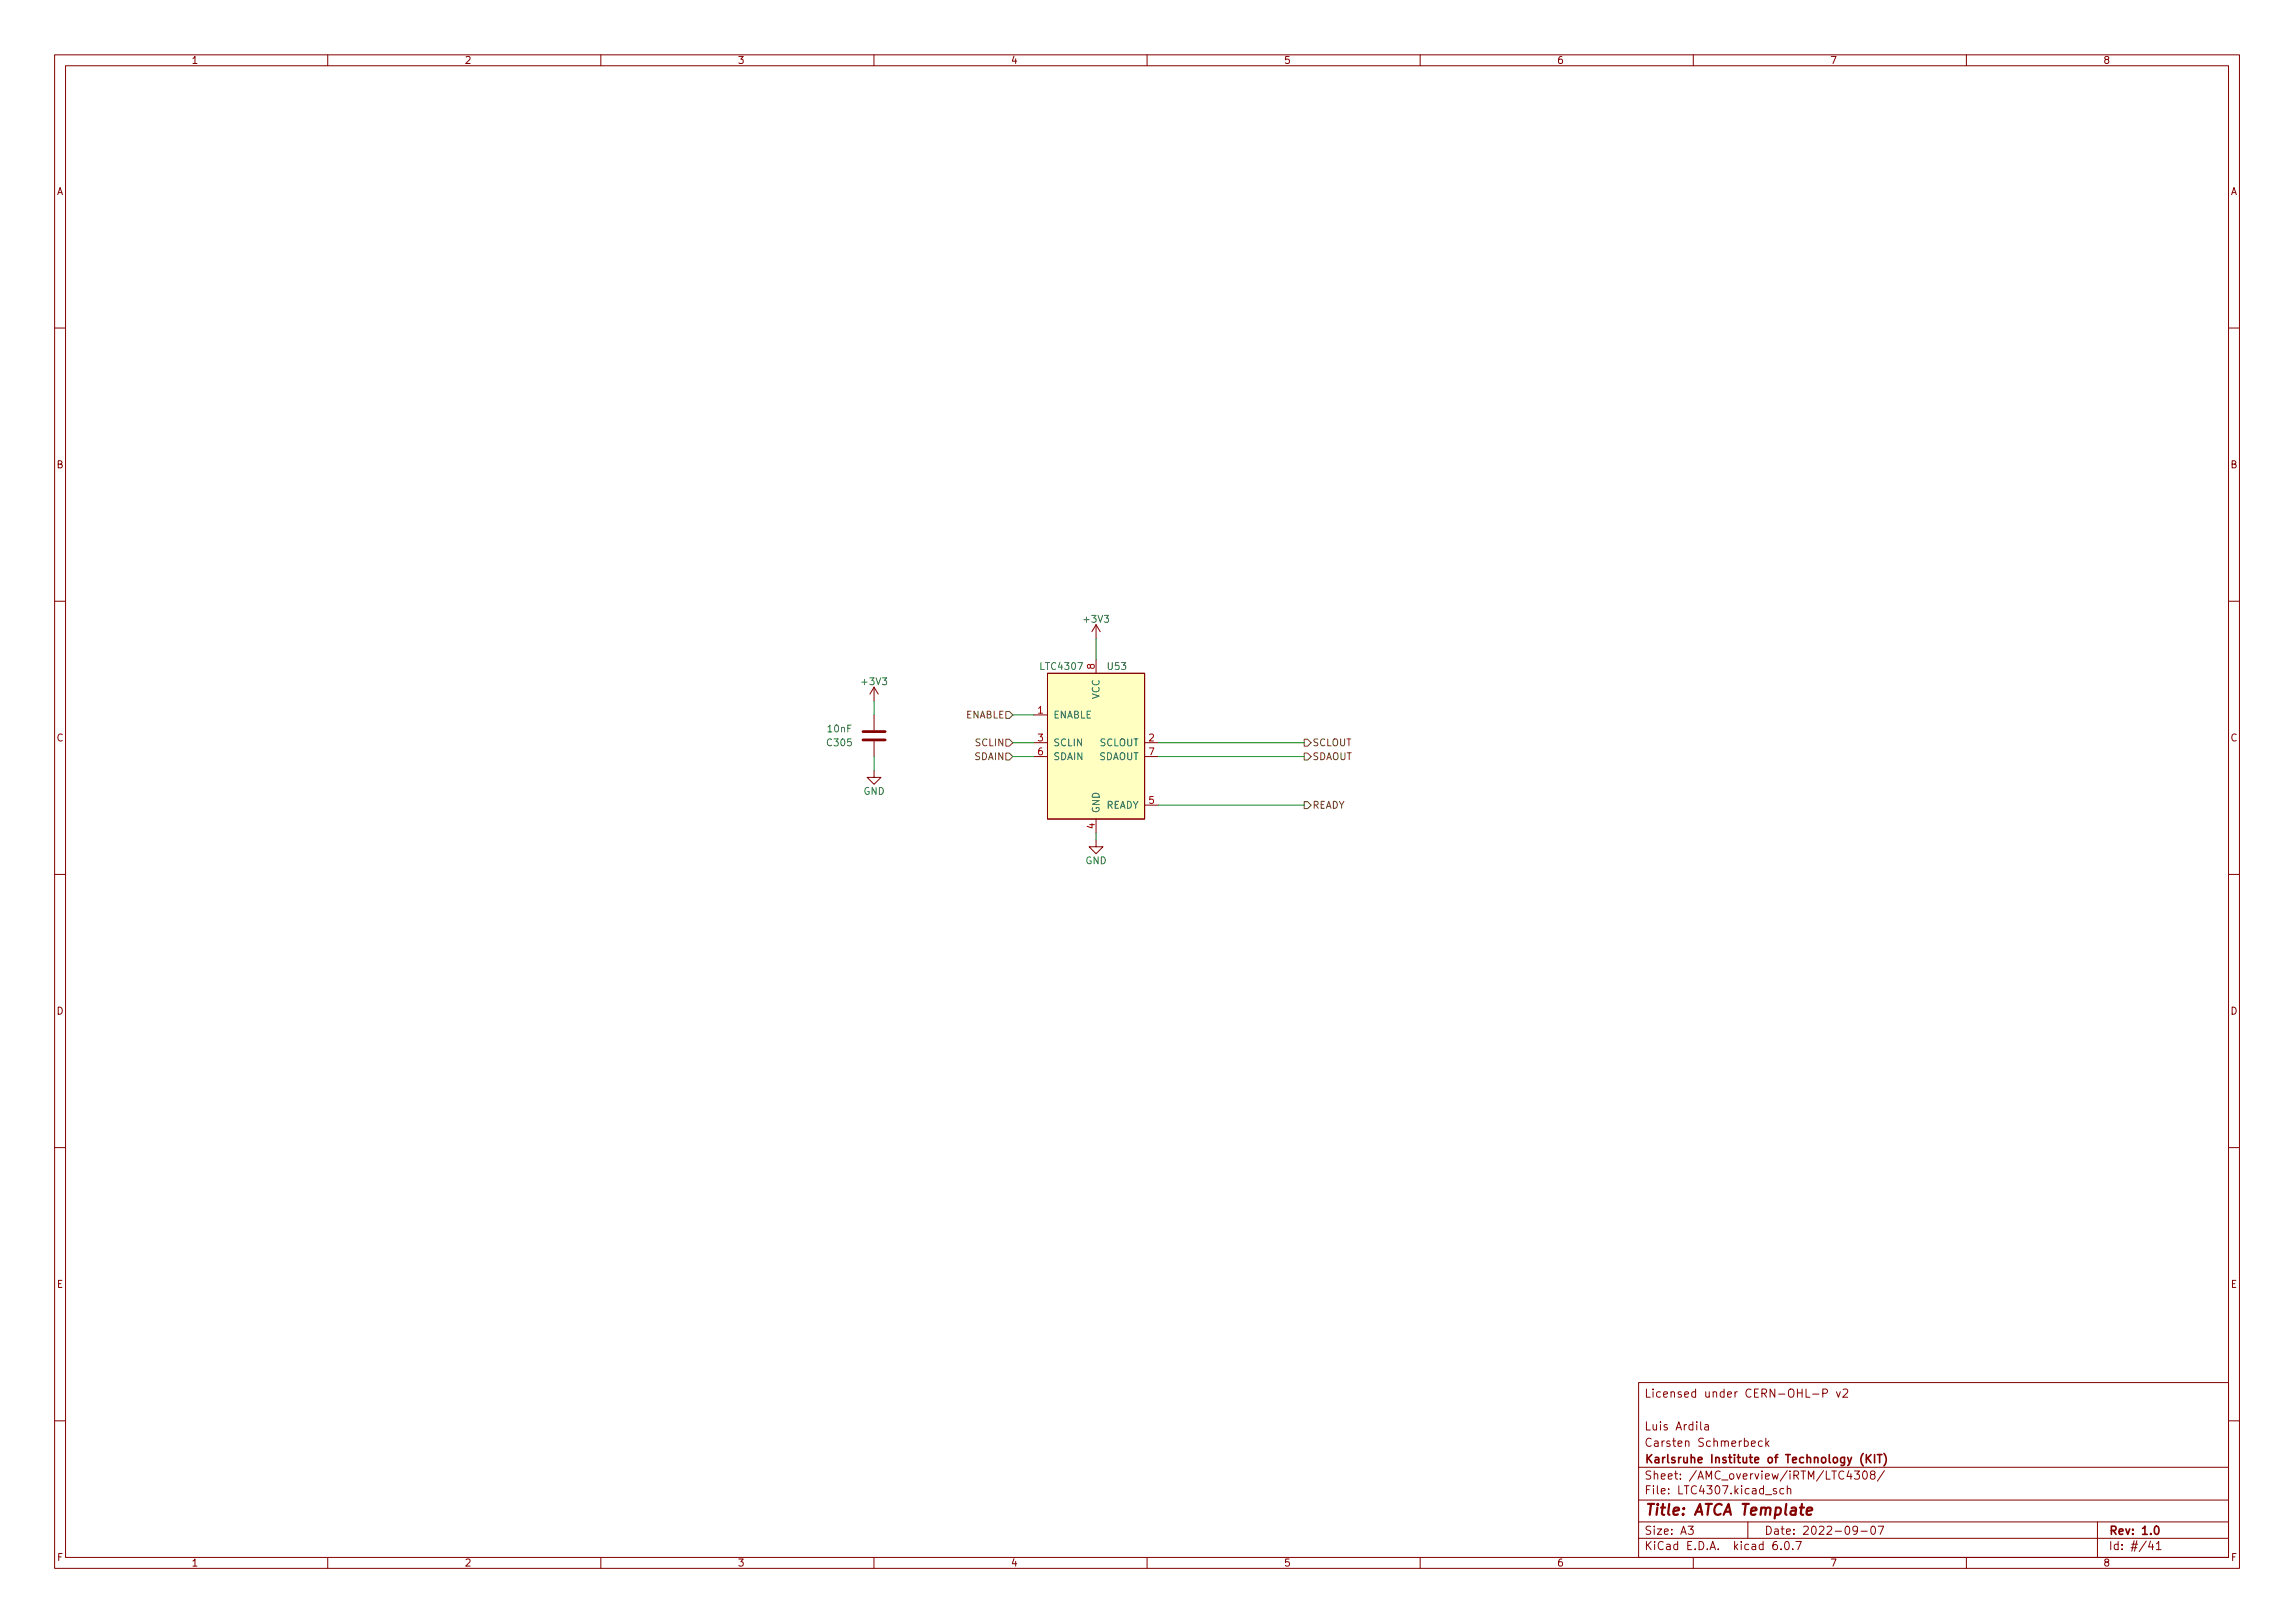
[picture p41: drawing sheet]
<svg xmlns="http://www.w3.org/2000/svg" width="420mm" height="297mm" viewBox="0 0 420 297" stroke-linecap="round" stroke-linejoin="round" font-family="sans-serif">
<defs><g id="words">
<text font-size="2.8" fill="#840000" x="301" y="277.3">Title: ATCA Template</text>
<g font-size="2.1" fill="#840000">
<text x="301" y="255.8">Licensed under CERN-OHL-P v2</text>
<text x="301" y="261.8">Luis Ardila</text>
<text x="301" y="267.8">Karlsruhe Institute of Technology (KIT)</text>
<text x="301" y="264.8">Carsten Schmerbeck</text>
<text x="301" y="273.5">File: LTC4307.kicad_sch</text>
<text x="301" y="270.8">Sheet: /AMC_overview/iRTM/LTC4308/</text>
<text x="301" y="280.9">Size: A3</text>
<text x="323" y="280.9">Date: 2022-09-07</text>
<text x="386" y="280.9">Rev: 1.0</text>
<text x="301" y="283.7">KiCad E.D.A. kicad 6.0.7</text>
<text x="386" y="283.7">Id: #/41</text>
</g>
<g font-size="1.8" fill="#840000">
<text x="35" y="11.7">1</text>
<text x="85" y="11.7">2</text>
<text x="135" y="11.7">3</text>
<text x="185" y="11.7">4</text>
<text x="235" y="11.7">5</text>
<text x="285" y="11.7">6</text>
<text x="335" y="11.7">7</text>
<text x="385" y="11.7">8</text>
<text x="10.3" y="35.7">A</text>
<text x="408.3" y="35.7">A</text>
<text x="10.3" y="85.7">B</text>
<text x="408.3" y="85.7">B</text>
<text x="10.3" y="135.7">C</text>
<text x="408.3" y="135.7">C</text>
<text x="10.3" y="185.7">D</text>
<text x="408.3" y="185.7">D</text>
<text x="10.4" y="235.7">E</text>
<text x="408.4" y="235.7">E</text>
<text x="10.4" y="285.7">F</text>
<text x="35" y="286.7">1</text>
<text x="85" y="286.7">2</text>
<text x="135" y="286.7">3</text>
<text x="185" y="286.7">4</text>
<text x="235" y="286.7">5</text>
<text x="285" y="286.7">6</text>
<text x="335" y="286.7">7</text>
<text x="385" y="286.7">8</text>
<text x="408.4" y="285.7">F</text>
</g>
<g font-size="1.8" fill="#006464">
<text x="198.6" y="114">+3V3</text>
<text x="157.9" y="125.4">+3V3</text>
<text x="190.6" y="122.6">LTC4307</text>
<text x="202.8" y="122.6">U53</text>
<text x="192.8" y="131.5">ENABLE</text>
<text x="201.3" y="128" transform="rotate(-90 201.3 128)">VCC</text>
<text x="151.6" y="136.6">C305</text>
<text x="151.6" y="134">10nF</text>
<text x="192.8" y="136.6">SCLIN</text>
<text x="201.3" y="136.6">SCLOUT</text>
<text x="192.8" y="139.1">SDAIN</text>
<text x="201.1" y="139.1">SDAOUT</text>
<text x="158.1" y="145.5">GND</text>
<text x="201.3" y="148.9" transform="rotate(-90 201.3 148.9)">GND</text>
<text x="202.3" y="148">READY</text>
<text x="198.7" y="158.2">GND</text>
</g>
<g font-size="1.8" fill="#a90000">
<text x="200.4" y="122.4" transform="rotate(-90 200.4 122.4)">8</text>
<text x="190" y="130.6">1</text>
<text x="190" y="135.7">3</text>
<text x="210.3" y="135.7">2</text>
<text x="190" y="138.2">6</text>
<text x="210.3" y="138.2">7</text>
<text x="210.3" y="147.1">5</text>
<text x="200.4" y="151.7" transform="rotate(-90 200.4 151.7)">4</text>
</g>
<g font-size="1.8" fill="#725600">
<text x="176.7" y="131.5">ENABLE</text>
<text x="178.7" y="136.6">SCLIN</text>
<text x="240.2" y="136.6">SCLOUT</text>
<text x="178.5" y="139.1">SDAIN</text>
<text x="240.2" y="139.1">SDAOUT</text>
<text x="240.2" y="148">READY</text>
</g>
</g></defs>
<g fill="none" stroke="#840000" stroke-width=".18">
<path d="M10 10h400v277h-400zM12 12h396v273h-396zM60 10v2M110 10v2M160 10v2M210 10v2M260 10v2M310 10v2M360 10v2M10 60h2M408 60h2M10 110h2"/>
<path d="M200.7 114.3v2.6M200.7 114.3l-.8 1.3M200.7 114.3l.7 1.3M408 110h2M160 125.8v2.5M160 130.8v2.8M160 135.7v2.8M160 125.8l-.7 1.2M160 125.8l.8 1.2M189.2 130.8h2.6M189.2 135.9h2.6M189.2 138.5h2.6"/>
<path d="M191.8 123.2h17.7v26.7h-17.7zM200.7 120.7v2.5M209.5 135.9h2.6M209.5 138.5h2.6M160 141v1.3h1.3l-1.3 1.2-1.3-1.2h1.3M200.7 153.7v1.3h1.2l-1.2 1.2-1.3-1.2h1.3M200.7 149.9v2.5M209.5 147.4h2.6M10 160h2M408 160h2M10 210h2M408 210h2"/>
<path d="M300 253h108v32h-108zM331.9 255.1h1.1M333.7 255l.7-.1 .2-.2-.1-.3-.2-.2h-.6v1.5M336.2 254.7l.4 1 .3-1M337.4 254.4l.6-.2 .2 .2 .1 .2-.9 1.1h.9M10 260h2M300 278.5h108M300 274.5h108M300 268.5h108M309.1 279.3h.9l-.5 .6 .4 .1v.7l-.2 .1h-.4l-.2-.1M311.4 260.2v1.3l.2 .2M312.1 260.8h.6l.1 .9"/>
<path d="M312.8 261.1h-.5a.29 .29 0 0 0-.2 .3 .29 .29 0 0 0 .2 .3l.5-.1M320 278.5v3M320.6 264.2l.8-.1-.1-.3-.4-.1-.3 .2 .1 .7h.6M322.6 263.8l-.4-.1-.3 .3v.4l.2 .2h.5M323.3 263.2v1.5M323.4 264.1l.4 .6M323.8 263.7l-.5 .6M325.2 272.5l-.3-.1-.3 .2 .1 .2 .5 .2v.3h-.6M326.6 272.5l-.5-.1-.2 .3v.4l.1 .2h.6M327.2 272.6l.2-.2 .4 .1 .1 .9M327.2 271.9v1.5M338.5 269.1l-.4 1.1h1"/>
<path d="M338.9 269.7v1M339.5 269.2h.9l-.5 .6 .4 .1v.7l-.2 .1h-.4l-.2-.1M340.1 280l-.3 .2h-.3l-.3-.2 .2-.6 .4-.1 .2 .2a.99 .99 0 0 1-.4 1.3h-.2M341.2 269.3l.2-.1a.8 .8 0 0 1 .5 .8 .8 .8 0 0 1-.5 .7 .99 .99 0 0 1-.2-1.4zM342.7 279.4l.2-.1a.8 .8 0 0 1 .5 .8 .8 .8 0 0 1-.5 .7 1 1 0 0 1-.2-1.4zM342.7 269.9l-.3-.3 .1-.2 .2-.2 .4 .1 .2 .2-.1 .2-.6 .2-.2 .2 .1 .5 .2 .1h.3l.3-.3v-.3l-.3-.2M343.8 279.3h1.1l-.7 1.5M345 269.1l-1.3 2M384 278.5v6.5M408 260h2M60 285v2M110 285v2"/>
<path d="M160 285v2M210 285v2M260 285v2M300 281.5h108M310 285v2M325.3 282.1a.59 .59 0 0 0-.7 .7v.5l.1 .2 .4 .1 .3-.1v-.5l-.1-.2-.4-.1-.3 .3M326.1 283.5v.1M326.8 282.3l.3-.2a.8 .8 0 0 1 .5 .8 .8 .8 0 0 1-.5 .7l-.3-.1-.1-.5zM328.2 283.5v.1M328.8 282.1h1l-.7 1.5M340.7 280.2h1.2M360 285v2"/>
<path d="M393.7 282l-.3 1.1h.9M394.1 282.6v1M394.8 282.5l.4-.4v1.5M394.8 283.6h.8"/>
</g>
<path d="M341.1 266a1.73 1.73 0 0 0 0 2.3M341.7 266.2v1.5M341.9 266.9l.6 .8M342.5 266.2l-.8 .9M343.2 266.2v1.5M343.7 266.2h.8M344.1 266.2v1.5M344.9 266a1.73 1.73 0 0 1 0 2.3M394.6 279.4l.2-.1a.8 .8 0 0 1 .5 .8 .8 .8 0 0 1-.5 .7 1 1 0 0 1-.2-1.4z" fill="none" stroke="#840000" stroke-width=".3"/>
<path d="M329.5 275.9h.8M330.8 276.6l.9-.2v-.4l-.6-.1-.3 .3v.9l.2 .1 .6-.1" fill="none" stroke="#840000" stroke-width=".4"/>
<path d="M158 135.4h4.1M158 133.9h4.1" fill="none" stroke="#840000" stroke-width=".51"/>
<path d="M191.8 123.2h17.7v26.7h-17.7z" fill="#ffffc2" stroke="#ffffc2" stroke-width=".18"/>
<path d="M184.1 130.2h.7l.6 .6-.6 .7h-.7zM184.1 137.8h.7l.6 .7-.6 .6h-.7zM184.1 135.3h.7l.6 .6-.6 .7h-.7zM238.8 135.3h.6l.6 .6-.6 .7h-.6zM238.8 137.8h.6l.6 .7-.6 .6h-.6zM238.8 146.7h.6l.6 .7-.6 .6h-.6z" fill="none" stroke="#725600" stroke-width=".18"/>
<path d="M200.7 116.9v3.8M160 128.3v2.5M160 138.5v2.5M185.4 138.5h3.8M185.4 130.8h3.8M185.4 135.9h3.8M212.1 138.5h26.7M212.1 135.9h26.7M200.7 152.4v1.3M212.1 147.4h26.7" fill="none" stroke="#009600" stroke-width=".18"/>
<use href="#words"/>
</svg>
